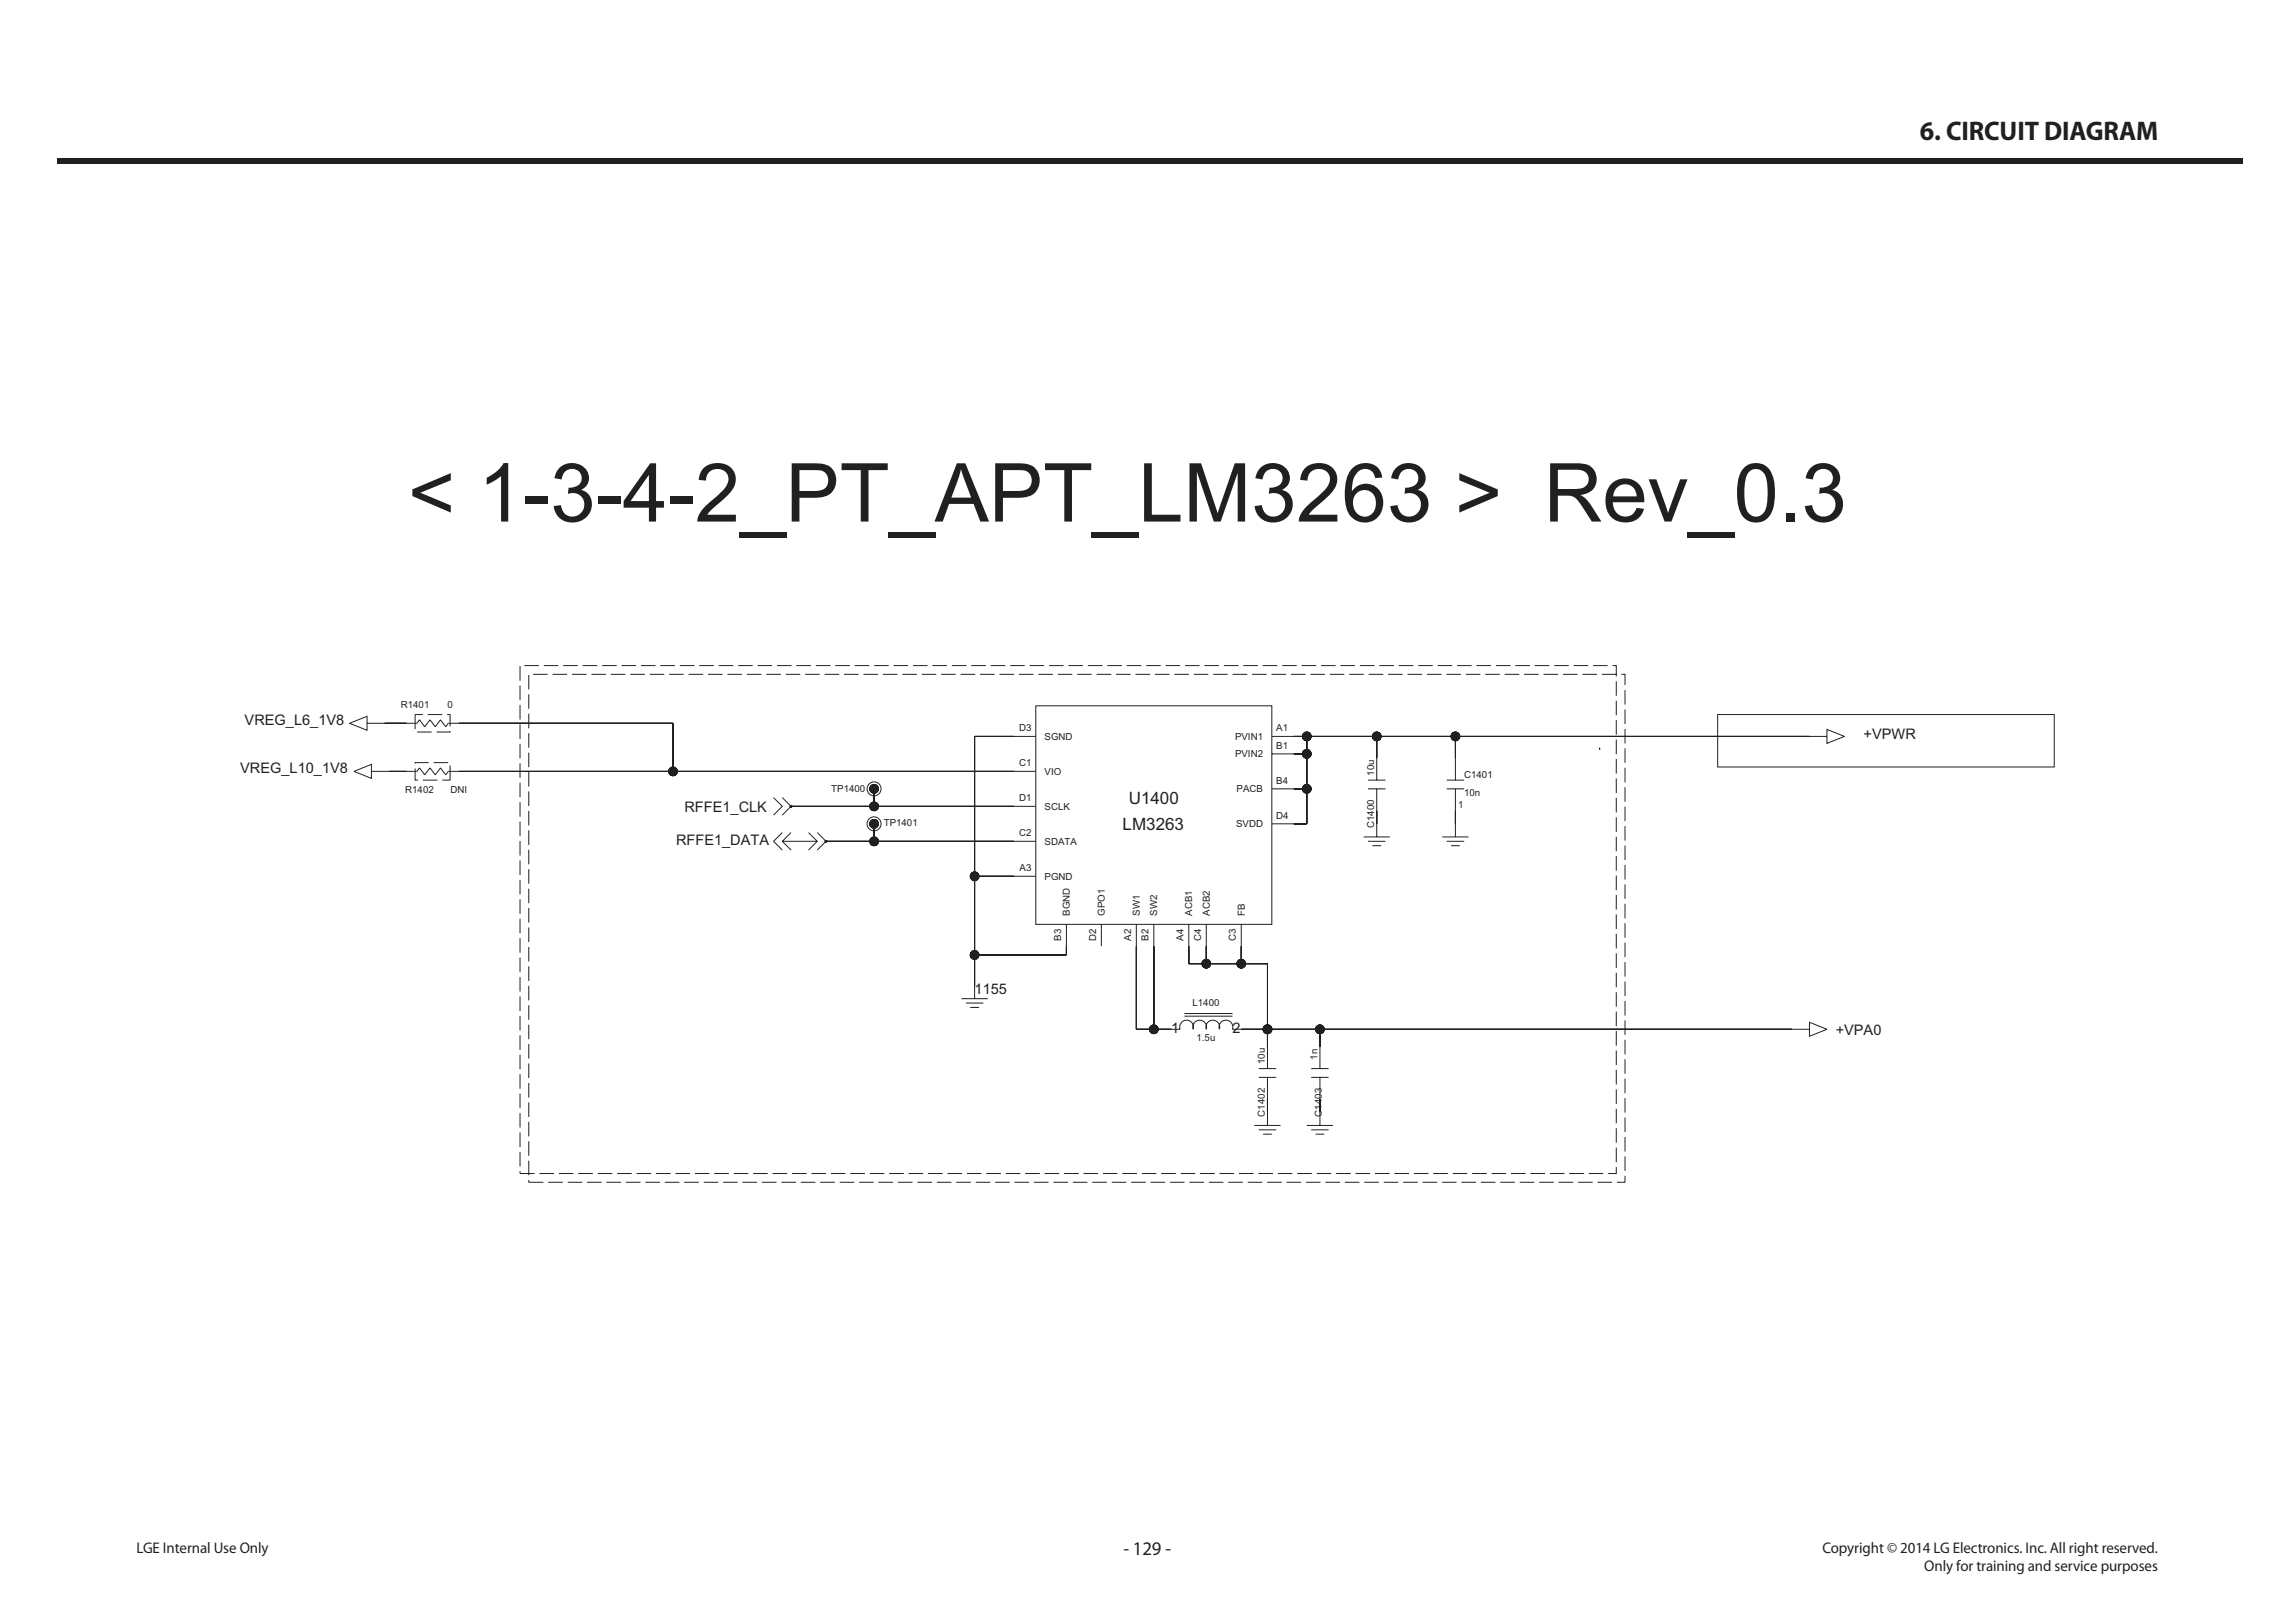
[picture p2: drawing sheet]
<svg xmlns="http://www.w3.org/2000/svg" width="420mm" height="297mm" viewBox="0 0 420 297" stroke-linecap="round" stroke-linejoin="round" font-family="sans-serif">
<defs><g id="words">
<text font-size="14.9" fill="#231f20" x="74.6" y="95.4">&lt; 1-3-4-2_PT_APT_LM3263 &gt; Rev_0.3</text>
<text font-size="4.9" fill="#231f20" x="351.4" y="25.7">6. CIRCUIT DIAGRAM</text>
<text font-size="3.5" fill="#231f20" x="205.6" y="284.6">- 129 -</text>
<g font-size="3.1" fill="#231f20">
<text x="206.6" y="147.1">U1400</text>
<text x="205.4" y="151.9">LM3263</text>
</g>
<g font-size="2.8" fill="#231f20">
<text x="25" y="284.1">LGE Internal Use Only</text>
<text x="333.5" y="284.1">Copyright © 2014 LG Electronics. Inc. All right reserved.</text>
<text x="352.2" y="287.5">Only for training and service purposes</text>
</g>
<g font-size="2.7" fill="#231f20">
<text x="44.8" y="132.7">VREG_L6_1V8</text>
<text x="341.1" y="135.2">+VPWR</text>
<text x="44" y="141.5">VREG_L10_1V8</text>
<text x="125.3" y="148.5">RFFE1_CLK</text>
<text x="123.7" y="154.7">RFFE1_DATA</text>
<text x="178.4" y="181.9">1155</text>
<text x="214.4" y="189.1">1</text>
<text x="225.6" y="189.1">2</text>
<text x="335.9" y="189.5">+VPA0</text>
</g>
<g font-size="1.8" fill="#231f20">
<text x="73.4" y="129.6">R1401</text>
<text x="81.9" y="129.6">0</text>
<text x="186.5" y="133.8">D3</text>
<text x="191.2" y="135.4">SGND</text>
<text x="226" y="135.4">PVIN1</text>
<text x="233.6" y="137">B1</text>
<text x="233.6" y="133.8">A1</text>
<text x="186.5" y="140.2">C1</text>
<text x="191.2" y="141.8">VIO</text>
<text x="226" y="138.6">PVIN2</text>
<text x="233.6" y="143.4">B4</text>
<text x="251.5" y="142" transform="rotate(-90 251.5 142)">10u</text>
<text x="268" y="142.4">C1401</text>
<text x="74.2" y="145.1">R1402</text>
<text x="82.4" y="145.1">DNI</text>
<text x="152.1" y="144.8">TP1400</text>
<text x="186.5" y="146.6">D1</text>
<text x="191.2" y="148.2">SCLK</text>
<text x="226.3" y="145">PACB</text>
<text x="233.6" y="149.8">D4</text>
<text x="266.8" y="147.8">1</text>
<text x="268" y="145.6">10n</text>
<text x="161.7" y="151.2">TP1401</text>
<text x="186.5" y="153">C2</text>
<text x="191.2" y="154.6">SDATA</text>
<text x="226.2" y="151.4">SVDD</text>
<text x="251.5" y="151.6" transform="rotate(-90 251.5 151.6)">C1400</text>
<text x="186.6" y="159.4">A3</text>
<text x="191.2" y="161">PGND</text>
<text x="195.8" y="167.6" transform="rotate(-90 195.8 167.6)">BGND</text>
<text x="202.2" y="167.6" transform="rotate(-90 202.2 167.6)">GPO1</text>
<text x="208.6" y="167.6" transform="rotate(-90 208.6 167.6)">SW1</text>
<text x="211.8" y="167.6" transform="rotate(-90 211.8 167.6)">SW2</text>
<text x="218.2" y="167.6" transform="rotate(-90 218.2 167.6)">ACB1</text>
<text x="221.4" y="167.6" transform="rotate(-90 221.4 167.6)">ACB2</text>
<text x="227.8" y="167.6" transform="rotate(-90 227.8 167.6)">FB</text>
<text x="194.2" y="172.1" transform="rotate(-90 194.2 172.1)">B3</text>
<text x="200.6" y="172.2" transform="rotate(-90 200.6 172.2)">D2</text>
<text x="207" y="172.1" transform="rotate(-90 207 172.1)">A2</text>
<text x="210.2" y="172.1" transform="rotate(-90 210.2 172.1)">B2</text>
<text x="216.6" y="172.1" transform="rotate(-90 216.6 172.1)">A4</text>
<text x="219.8" y="172.2" transform="rotate(-90 219.8 172.2)">C4</text>
<text x="226.2" y="172.2" transform="rotate(-90 226.2 172.2)">C3</text>
<text x="218.2" y="184">L1400</text>
<text x="219" y="190.4">1.5u</text>
<text x="231.5" y="194.8" transform="rotate(-90 231.5 194.8)">10u</text>
<text x="241.1" y="194" transform="rotate(-90 241.1 194)">1n</text>
<text x="231.5" y="204.4" transform="rotate(-90 231.5 204.4)">C1402</text>
<text x="241.9" y="204.4" transform="rotate(-90 241.9 204.4)">C1403</text>
</g>
</g></defs>
<path d="M10.4 29h400v1h-400z" fill="#231f20"/>
<g fill="none" stroke="#231f20" stroke-width=".18">
<path d="M64 132.4l3.2-1.3v2.5zM67.2 132.4h3.2M74.4 132.4h1.9M82.1 132.4h1.9M185.6 134.8h4M189.6 129.2h43.2v40h-43.2zM232.8 134.8h4M232.8 138h4M74.4 141.2h1.9M82 141.2h2M160 144.4h.1M160 143.9v.8"/>
<path d="M185.6 141.2h4M185.6 147.6h4M185.6 154h4M232.8 144.4h4M232.8 150.8h4M185.6 160.4h4M195.2 169.2v4M201.6 169.2v4M208 169.2v4M211.2 169.2v4M217.6 169.2v4M220.8 169.2v4"/>
<path d="M227.2 169.2v4"/>
</g>
<g fill="none" stroke="#231f20" stroke-width=".18" stroke-dasharray="2.7 .9" stroke-linecap="butt">
<path d="M76 130.8v3.2h6.4v-3.2h-6.4M76.3 132.4l.5-.7M76.8 131.7l.5 .7M77.3 132.4l.4 .6M77.7 133l.5-.6M78.2 132.4l.5-.7M78.7 131.7l.5 .7M79.2 132.4l.5 .6M79.7 133l.4-.6M80.1 132.4l.5-.7M80.6 131.7l.5 .7M81.1 132.4l.5 .6"/>
<path d="M81.6 133l.5-.6M76.8 140.5l-.5 .7M77.3 141.2l-.5-.7M77.7 141.8l-.4-.6M78.2 141.2l-.5 .6M78.7 140.5l-.5 .7M79.2 141.2l-.5-.7M79.6 141.8l-.4-.6M80.1 141.2l-.5 .6M80.6 140.5l-.5 .7M81.1 141.2l-.5-.7M81.6 141.8l-.5-.6"/>
<path d="M82 141.2l-.4 .6M82.4 142.8v-3.2h-6.4v3.2h6.4"/>
</g>
<circle cx="160" cy="144.4" r=".8" fill="#231f20"/>
<g fill="none" stroke="#231f20" stroke-width=".18">
<path d="M266.4 138.8v4M160 150.8h.1M160 150.3v.8M264.8 142.8h3.2M264.8 144.4h3.2M266.4 144.4v4"/>
<circle cx="160" cy="144.4" r="1.28"/>
<circle cx="160" cy="144.4" r=".8"/>
</g>
<circle cx="160" cy="150.8" r=".8" fill="#231f20"/>
<g fill="none" stroke="#231f20" stroke-width=".18">
<path d="M252 138.8v4M331.1 134.8h3.2M334.3 133.5l3.2 1.3-3.2 1.2zM141.6 146l1.6 1.6-1.6 1.6M143.2 146l1.6 1.6-1.6 1.6M249.6 153.2h4.8M250.4 154h3.2M250.4 142.8h3.2M250.4 144.4h3.2M251.2 154.8h1.6M252 144.4v4M252 150.8v2.4"/>
<path d="M176 182.8h4.8M176.8 183.6h3.2M177.6 184.4h1.6M178.4 180.4v2.4M216.8 186h8.8M216.8 185.5h8.8M223.2 188.3a1.26 1.26 0 0 1 1.2-1.6 1.26 1.26 0 0 1 1.2 1.6l1.6 .1M223.2 188.3a1.26 1.26 0 0 0-1.2-1.6 1.26 1.26 0 0 0-1.2 1.6 1.26 1.26 0 0 0-1.2-1.6 1.26 1.26 0 0 0-1.2 1.6 1.26 1.26 0 0 0-1.2-1.6 1.26 1.26 0 0 0-1.2 1.6l-1.6 .1M230.4 195.6h3.2M230.4 197.2h3.2M232 191.6v4M232 197.2v4"/>
<path d="M240 195.6h3.2M240 197.2h3.2M241.6 191.6v4M241.6 197.2v4M327.9 188.4h3.2M331.1 187.1l3.2 1.3-3.2 1.2zM229.6 206h4.8M230.4 206.8h3.2M231.2 207.6h1.6M232 203.6v2.4M239.2 206h4.8M240 206.8h3.2"/>
<path d="M240.8 207.6h1.6M241.6 203.6v2.4"/>
<circle cx="160" cy="150.8" r="1.28"/>
<circle cx="160" cy="150.8" r=".8"/>
</g>
<circle cx="144.8" cy="147.6" r=".16" fill="#231f20"/>
<g fill="none" stroke="#231f20" stroke-width=".18">
<path d="M143.2 154h6.4M143.2 152.4l-1.6 1.6 1.6 1.6M143.2 154l1.6 1.6M144.8 152.4l-1.6 1.6M148 152.4l1.6 1.6M149.6 152.4l1.6 1.6-1.6 1.6M149.6 154l-1.6 1.6M151.2 154h.1"/>
<circle cx="144.8" cy="147.6" r=".16"/>
</g>
<circle cx="151.2" cy="154" r=".16" fill="#231f20"/>
<g fill="none" stroke="#231f20" stroke-width=".18">
<path d="M178.4 134.8h7.2zM178.4 134.8h7.2M178.4 134.8v25.6zM178.4 134.8v45.6M64.8 141.2l3.2-1.3v2.5zM68 141.2h3.2M252 148.4v2.4zM252 148.4v2.4M264 153.2h4.8M264.8 154h3.2M265.6 154.8h1.6M266.4 148.4v2.4z"/>
<path d="M266.4 148.4v4.8M178.4 160.4h7.2zM178.4 160.4h7.2M178.4 160.4v14.4zM178.4 174.8v5.6zM178.4 174.8h16.8zM178.4 174.8h16.8M232 201.2v2.4zM232 201.2v2.4M241.6 201.2v2.4zM241.6 201.2v2.4"/>
<circle cx="151.2" cy="154" r=".16"/>
</g>
<path d="M195.2 173.2v1.6z" fill="#231f20"/>
<path d="M195.2 173.2v1.6zM195.2 173.2v1.6" fill="none" stroke="#231f20" stroke-width=".18"/>
<circle cx="178.4" cy="160.4" r=".8" fill="#231f20"/>
<circle cx="178.4" cy="160.4" r=".8" fill="none" stroke="#231f20" stroke-width=".18"/>
<circle cx="178.4" cy="174.8" r=".8" fill="#231f20"/>
<g fill="none" stroke="#231f20" stroke-width=".18">
<path d="M236.8 134.8h2.4zM236.8 138h2.4zM236.8 134.8h94.3M236.8 138h2.4M239.2 134.8h12.8zM239.2 138v6.4zM239.2 134.8v3.2zM239.2 134.8v16M252 134.8v4zM252 134.8v4M252 134.8h14.4zM266.4 134.8v4z"/>
<path d="M266.4 134.8h14.4zM266.4 134.8v4M280.8 134.8h3.1zM283.9 134.8h47.2zM283.9 134.8h.1M236.8 144.4h2.4zM236.8 150.8h2.4zM236.8 144.4h2.4M236.8 150.8h2.4M239.2 144.4v6.4z"/>
<circle cx="178.4" cy="174.8" r=".8"/>
</g>
<circle cx="239.2" cy="144.4" r=".8" fill="#231f20"/>
<circle cx="239.2" cy="144.4" r=".8" fill="none" stroke="#231f20" stroke-width=".18"/>
<circle cx="239.2" cy="138" r=".8" fill="#231f20"/>
<circle cx="239.2" cy="138" r=".8" fill="none" stroke="#231f20" stroke-width=".18"/>
<circle cx="239.2" cy="134.8" r=".8" fill="#231f20"/>
<circle cx="239.2" cy="134.8" r=".8" fill="none" stroke="#231f20" stroke-width=".18"/>
<circle cx="252" cy="134.8" r=".8" fill="#231f20"/>
<circle cx="252" cy="134.8" r=".8" fill="none" stroke="#231f20" stroke-width=".18"/>
<circle cx="266.4" cy="134.8" r=".8" fill="#231f20"/>
<g fill="none" stroke="#231f20" stroke-width=".18">
<path d="M217.6 173.2v3.2zM217.6 173.2v3.2h14.4M217.6 176.4h3.2zM220.8 176.4h6.4zM220.8 173.2v3.2zM220.8 173.2v3.2M227.2 176.4h4.8zM227.2 173.2v3.2zM227.2 173.2v3.2M232 176.4v12zM232 176.4v15.2M227.2 188.4h4.8z"/>
<path d="M227.2 188.4h100.7M232 188.4h9.6zM232 188.4h.1M232 188.4v3.2zM241.6 188.4v3.2zM241.6 188.4v3.2M241.6 188.4h86.3z"/>
<circle cx="266.4" cy="134.8" r=".8"/>
</g>
<circle cx="220.8" cy="176.4" r=".8" fill="#231f20"/>
<circle cx="220.8" cy="176.4" r=".8" fill="none" stroke="#231f20" stroke-width=".18"/>
<circle cx="227.2" cy="176.4" r=".8" fill="#231f20"/>
<circle cx="227.2" cy="176.4" r=".8" fill="none" stroke="#231f20" stroke-width=".18"/>
<circle cx="232" cy="188.4" r=".8" fill="#231f20"/>
<circle cx="232" cy="188.4" r=".8" fill="none" stroke="#231f20" stroke-width=".18"/>
<circle cx="232" cy="188.4" r=".8" fill="#231f20"/>
<circle cx="232" cy="188.4" r=".8" fill="none" stroke="#231f20" stroke-width=".18"/>
<circle cx="241.6" cy="188.4" r=".8" fill="#231f20"/>
<g fill="none" stroke="#231f20" stroke-width=".18">
<path d="M144.8 147.6h15.2zM144.8 147.6h40.8M160 147.6h25.6zM160 144.4v3.2zM160 144.4v3.2"/>
<circle cx="241.6" cy="188.4" r=".8"/>
</g>
<circle cx="160" cy="147.6" r=".8" fill="#231f20"/>
<g fill="none" stroke="#231f20" stroke-width=".18">
<path d="M151.2 154h8.8zM151.2 154h34.4M160 154h25.6zM160 150.8v3.2zM160 150.8v3.2"/>
<circle cx="160" cy="147.6" r=".8"/>
</g>
<circle cx="160" cy="154" r=".8" fill="#231f20"/>
<g fill="none" stroke="#231f20" stroke-width=".18">
<path d="M208 173.2v15.2zM208 173.2v15.2h6.4M211.2 173.2v15.2zM211.2 173.2v15.2M208 188.4h3.2zM211.2 188.4h3.2z"/>
<circle cx="160" cy="154" r=".8"/>
</g>
<circle cx="211.2" cy="188.4" r=".8" fill="#231f20"/>
<g fill="none" stroke="#231f20" stroke-width=".18">
<path d="M84 132.4h39.2zM84 132.4h39.2M123.2 132.4v8.8zM123.2 132.4v8.8M84 141.2h39.2zM84 141.2h101.6M123.2 141.2h62.4z"/>
<circle cx="211.2" cy="188.4" r=".8"/>
</g>
<circle cx="123.2" cy="141.2" r=".8" fill="#231f20"/>
<g fill="none" stroke="#231f20" stroke-width=".18">
<path d="M70.4 132.4h4zM70.4 132.4h4M314.3 130.8h61.6v9.6h-61.6zM71.2 141.2h3.2zM71.2 141.2h3.2"/>
<circle cx="123.2" cy="141.2" r=".8"/>
</g>
<path d="M95.2 121.8h200.6v92.9h-200.6zM96.8 123.4h200.6v92.9h-200.6zM292.7 136.8v.4z" fill="none" stroke="#231f20" stroke-width=".18" stroke-dasharray="2.7 .9" stroke-linecap="butt"/>
<use href="#words"/>
</svg>
